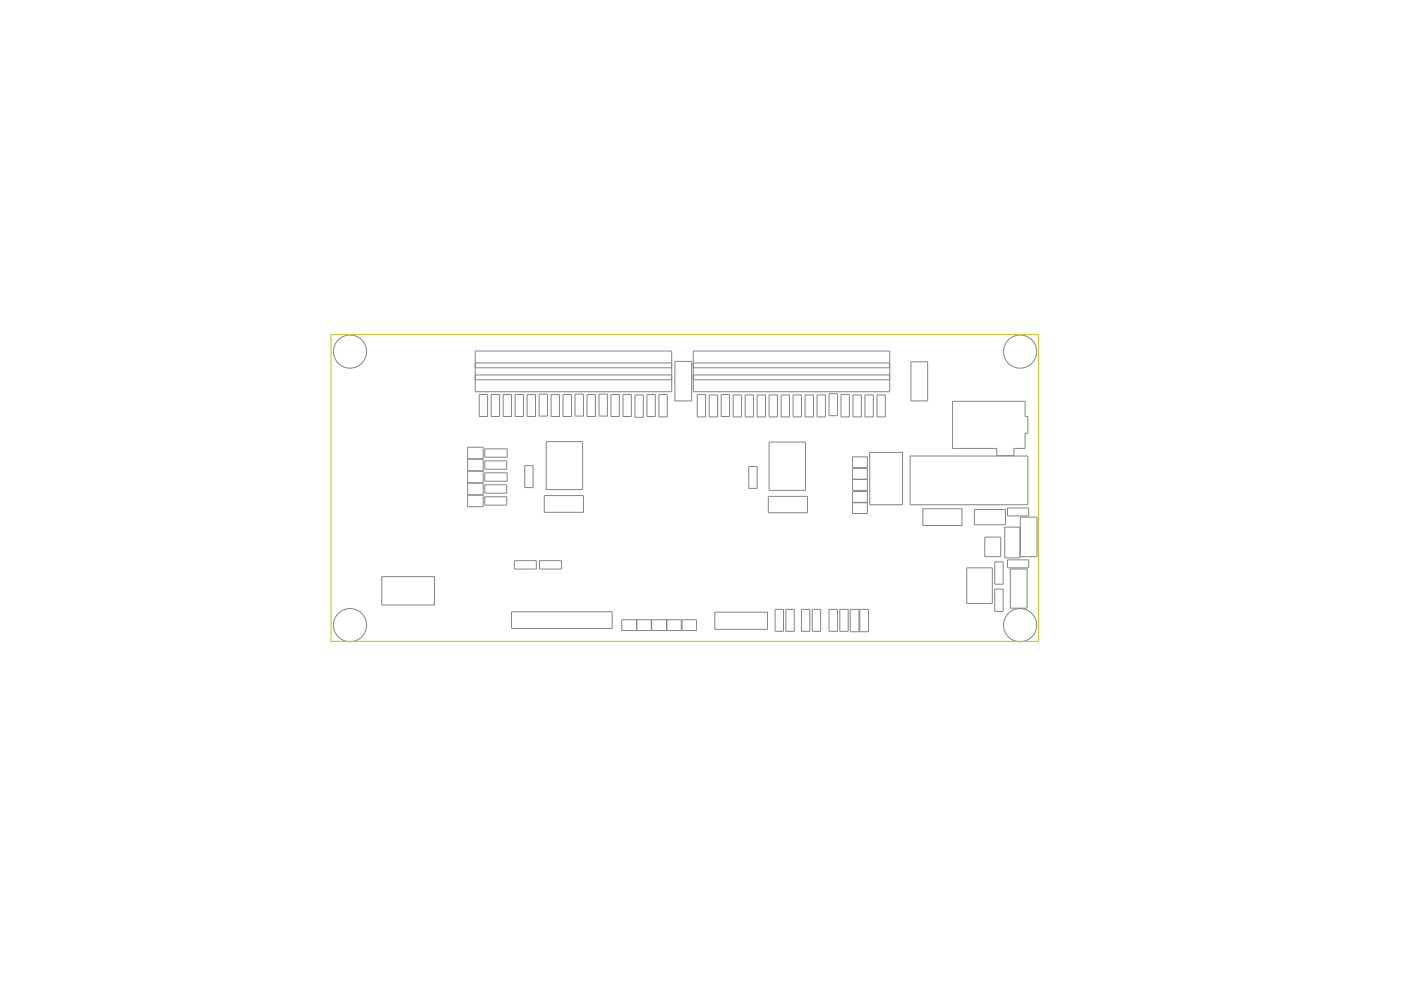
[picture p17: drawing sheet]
<svg xmlns="http://www.w3.org/2000/svg" width="297mm" height="210mm" viewBox="0 0 297 210" stroke-linecap="round" stroke-linejoin="round" font-family="sans-serif">
<g fill="none" stroke="#848484" stroke-width=".21">
<path d="M100.8 74.4h41.6v8.7h-41.6zM100.8 79.5h41.6M100.8 77h41.6M100.8 78h41.6M143.1 76.6h3.5v8.4h-3.5zM147 74.4h41.6v8.7h-41.6zM147 79.5h41.6M147 77h41.6M147 78h41.6M193.1 76.7h3.6v8.3h-3.6zM99.1 94.8h3.3v2.5h-3.3zM99.1 97.4h3.3v2.4h-3.3z"/>
<path d="M99.1 99.9h3.3v2.5h-3.3zM100.8 80.5h41.6M101.6 83.7h1.8v4.6h-1.8zM102.8 95.2h4.7v1.7h-4.7zM102.8 97.7h4.6v1.8h-4.6zM104.1 83.7h1.8v4.6h-1.8zM106.7 83.7h1.8v4.6h-1.8zM109.2 83.7h1.8v4.6h-1.8zM111.3 98.7h1.7v4.7h-1.7zM111.8 83.7h1.7v4.6h-1.7zM114.3 83.6h1.8v4.6h-1.8zM115.8 93.6h7.7v10.2h-7.7z"/>
<path d="M116.8 83.7h1.8v4.6h-1.8zM119.4 83.7h1.8v4.6h-1.8zM121.9 83.6h1.8v4.6h-1.8zM124.5 83.7h1.7v4.6h-1.7zM127 83.6h1.8v4.6h-1.8zM129.5 83.7h1.8v4.6h-1.8zM132.1 83.7h1.8v4.6h-1.8zM134.6 83.7h1.8v4.8h-1.8zM137.2 83.7h1.7v4.6h-1.7zM139.7 83.7h1.8v4.7h-1.8zM147 80.5h41.6M147.8 83.7h1.8v4.7h-1.8z"/>
<path d="M150.4 83.7h1.7v4.7h-1.7zM152.9 83.7h1.8v4.6h-1.8zM155.4 83.7h1.8v4.7h-1.8zM158 83.7h1.8v4.7h-1.8zM158.7 98.9h1.8v4.6h-1.8zM160.5 83.7h1.8v4.7h-1.8zM163.1 83.7h1.7v4.7h-1.7zM163.1 93.7h7.7v10.3h-7.7zM165.6 83.7h1.8v4.7h-1.8zM168.1 83.7h1.8v4.7h-1.8zM170.7 83.7h1.8v4.7h-1.8zM173.2 83.7h1.8v4.7h-1.8z"/>
<path d="M175.8 83.5h1.7v4.6h-1.7zM178.3 83.7h1.8v4.7h-1.8zM180.8 96.9h3.1v2.2h-3.1zM180.8 99.3h3.1v2.3h-3.1zM180.8 83.7h1.8v4.7h-1.8zM183.4 83.7h1.8v4.7h-1.8zM184.4 95.9h6.9v11.1h-6.9zM185.9 83.7h1.8v4.7h-1.8zM193 96.7h24.9v10.3h-24.9zM201.9 85.1h15.4v3.2h.6v3.6h-.6v3.2h-2.3v1.5h-3.7v-1.5h-9.4zM99.1 102.4h3.3v2.5h-3.3zM99.1 105h3.3v2.4h-3.3z"/>
<path d="M102.8 100.2h4.7v1.8h-4.7zM102.8 102.8h4.6v1.8h-4.6zM102.8 105.3h4.6v1.8h-4.6zM109.1 118.9h4.6v1.7h-4.6zM114.4 118.9h4.6v1.7h-4.6zM115.4 105.1h8.3v3.5h-8.3zM162.9 105.2h8.3v3.5h-8.3zM180.8 101.7h3.1v2.3h-3.1zM180.8 104.2h3.1v2.3h-3.1zM180.8 106.6h3.1v2.3h-3.1zM195.7 107.9h8.3v3.5h-8.3zM206.6 108h6.6v3.3h-6.6z"/>
<path d="M208.8 113.9h3.4v4.1h-3.4zM210.9 119.1h1.8v4.8h-1.8zM213 111.8h3.2v6.5h-3.2zM213.6 107.7h4.5v1.7h-4.5zM213.6 118.7h4.5v1.7h-4.5zM216.3 109.6h3.6v8.4h-3.6zM80.9 122.3h11.2v6h-11.2zM108.5 129.7h21.3v3.6h-21.3zM131.8 131.4h3.2v2.3h-3.2zM135 131.4h3.1v2.3h-3.1zM138.2 131.4h3.1v2.3h-3.1zM141.4 131.4h3v2.3h-3z"/>
<path d="M144.6 131.4h3.1v2.3h-3.1zM151.6 129.8h11.1v3.6h-11.1zM164.3 129.2h1.8v4.7h-1.8zM166.6 129.2h1.8v4.7h-1.8zM169.9 129.2h1.8v4.7h-1.8zM172.2 129.2h1.8v4.7h-1.8zM175.8 129.2h1.7v4.7h-1.7zM178.1 129.2h1.7v4.7h-1.7zM180.3 129.2h1.8v4.7h-1.8zM182.3 129.2h1.8v4.7h-1.8zM205 120.4h5.4v7.5h-5.4zM210.9 124.9h1.8v4.7h-1.8z"/>
<path d="M214.2 120.6h3.6v8.3h-3.6z"/>
<circle cx="74.2" cy="74.5" r="3.5"/>
<circle cx="216.3" cy="74.5" r="3.5"/>
<circle cx="74.2" cy="132.5" r="3.5"/>
<circle cx="216.3" cy="132.5" r="3.5"/>
</g>
<path d="M70.2 71h150v65h-150z" fill="none" stroke="#c2c200" stroke-width=".21"/>
</svg>
